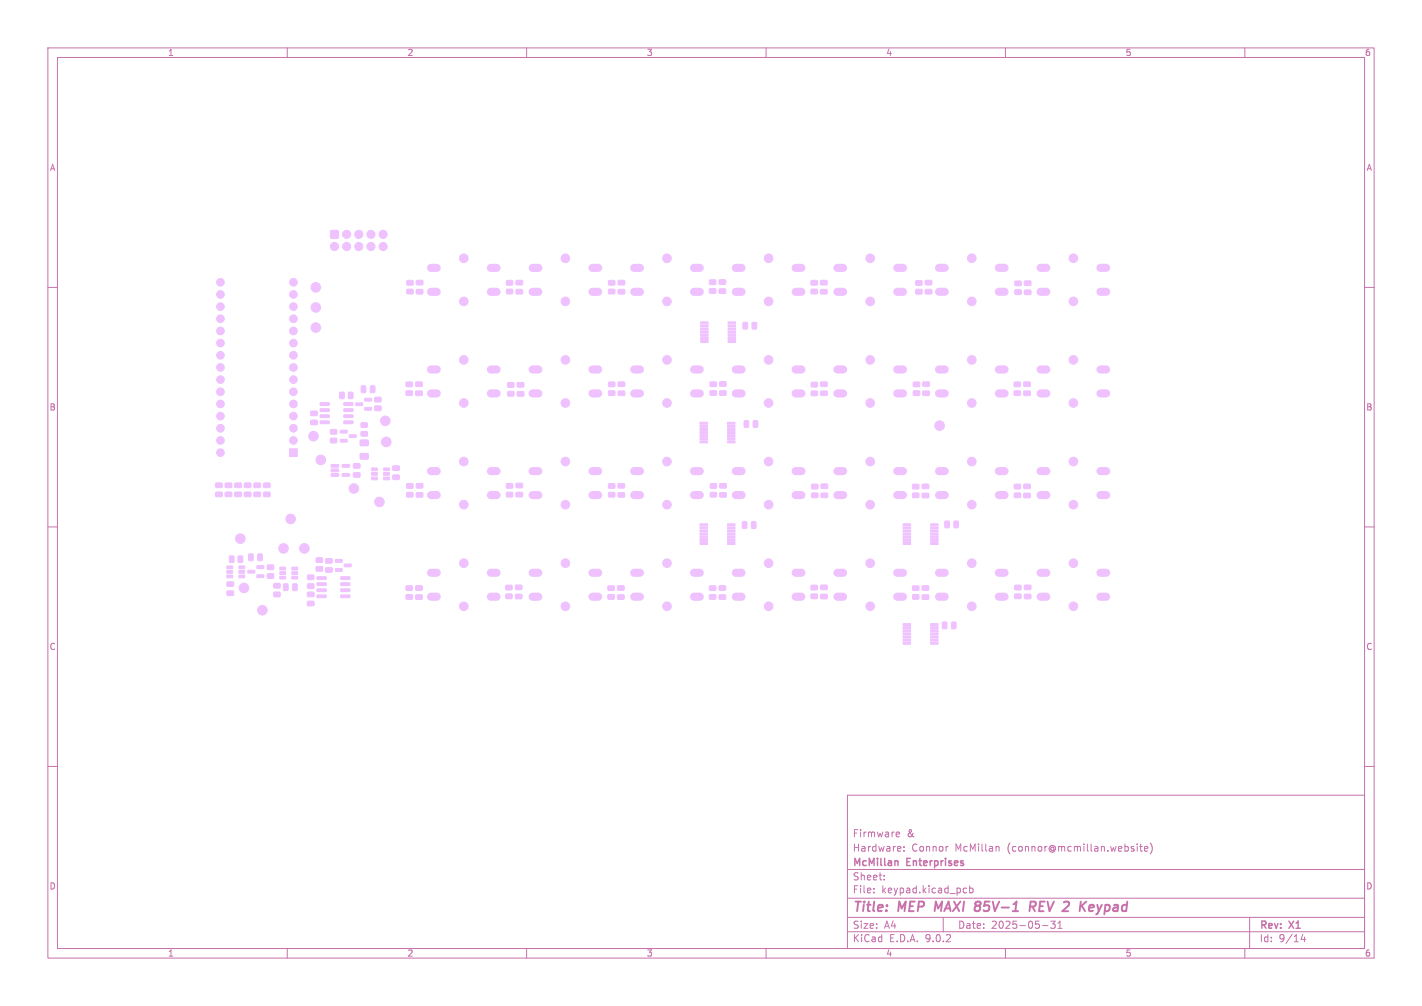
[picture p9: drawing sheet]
<svg xmlns="http://www.w3.org/2000/svg" width="297mm" height="210mm" viewBox="0 0 297 210" stroke-linecap="round" stroke-linejoin="round" font-family="sans-serif">
<defs><g id="words">
<g font-size="2.8" fill="#c872ab">
<text x="178" y="190.9">Title:</text>
<text x="187.7" y="190.9">MEP</text>
<text x="196.1" y="190.9">MAXI</text>
<text x="205.3" y="190.9">85V-1</text>
<text x="217.5" y="190.9">REV 2</text>
<text x="229.6" y="190.9">Keypad</text>
</g>
<g font-size="2.1" fill="#c872ab">
<text x="178" y="178">Hardware:</text>
<text x="178" y="175">Firmware</text>
<text x="189.4" y="175">&amp;</text>
<text x="190.4" y="178">Connor</text>
<text x="199.5" y="178">McMillan</text>
<text x="210.5" y="178">(connor@mcmillan.website)</text>
<text x="178" y="184">Sheet:</text>
<text x="178" y="181.2">McMillan</text>
<text x="189.5" y="181.2">Enterprises</text>
<text x="178" y="186.7">File:</text>
<text x="184.1" y="186.7">keypad.kicad_pcb</text>
<text x="178" y="196.9">KiCad</text>
<text x="178" y="194.1">Size:</text>
<text x="184.7" y="194.1">A4</text>
<text x="185.7" y="196.9">E.D.A.</text>
<text x="193.3" y="196.9">9.0.2</text>
<text x="200" y="194.1">Date:</text>
<text x="207" y="194.1">2025-05-31</text>
<text x="263" y="194.3">Rev:</text>
<text x="263" y="196.9">Id:</text>
<text x="267.1" y="196.9">9/14</text>
<text x="269.4" y="194.3">X1</text>
</g>
<g font-size="1.8" fill="#c872ab">
<text x="35" y="11.9">1</text>
<text x="85" y="11.9">2</text>
<text x="135" y="11.9">3</text>
<text x="185" y="11.9">4</text>
<text x="235" y="11.9">5</text>
<text x="285" y="11.9">6</text>
<text x="10.3" y="35.9">A</text>
<text x="285.4" y="35.9">A</text>
<text x="10.3" y="85.9">B</text>
<text x="285.3" y="85.9">B</text>
<text x="10.3" y="135.9">C</text>
<text x="285.3" y="135.9">C</text>
<text x="10.3" y="185.9">D</text>
<text x="285.3" y="185.9">D</text>
<text x="35" y="199.9">1</text>
<text x="85" y="199.9">2</text>
<text x="135" y="199.9">3</text>
<text x="185" y="199.9">4</text>
<text x="235" y="199.9">5</text>
<text x="285" y="199.9">6</text>
</g>
</g></defs>
<g fill="none" stroke="#c872ab" stroke-width=".21">
<path d="M10 10h277v190h-277zM12 12h273v186h-273zM60 10v2M110 10v2M160 10v2M210 10v2M260 10v2M10 60h2M285 60h2M10 110h2M285 110h2M10 160h2"/>
<path d="M177 166h108v32h-108zM187.2 174.6h.6M187.2 173.8l.5-.1 .2 .4-.7 .1M188.8 177.6v.1M188.8 176.8v.1M197.9 176.7h.1M208.2 176.7l.5 .2v.8M237.5 176.2v.1M237.5 176.7v1M238 176.7h.6M238.2 176.2v1.3l.4 .2M239 177.2l.7-.1v-.3l-.5-.1-.2 .2 .1 .7h.6"/>
<path d="M240.2 176a1.72 1.72 0 0 1 0 2.3M285 160h2M60 198v2M110 198v2M160 198v2M177 194.5h108M177 191.5h108M177 187.5h108M177 181.5h108M182.5 186.3v.1M182.5 185.5v.1M184.7 183.6v.1"/>
<path d="M184.7 182.8v.1M197 191.5v3M201.3 186.3h.6M201.3 185.5h.6M202.5 185.5l.5-.1 .2 .3-.1 .6h-.6M202.5 184.9v1.5M210 198v2M217.7 193.2h1.2M219.5 192.3h.9l-.5 .6 .4 .1v.7l-.2 .1-.6-.1M221 193.8h.8M221 192.7l.4-.4v1.5M260 198v2"/>
<path d="M261 191.5v6.5M272.1 195l-.4 1.1h1M272.5 195.6v1"/>
</g>
<path d="M195.5 188.2l-.3 2M204 189.1h.4M204.1 188.2h.4M204.4 189.1l.2 .1M204.6 190l-.3 .2M204.6 189l-.2 .1M215.1 189.3h.8l.3-.2a.51 .51 0 0 0-.2-.9h-.7l-.3 2M215.6 189.3l.6 .9M227.8 188.9l.6 .1 .1 .4-1 .1M228.3 190.1l-.6 .1" fill="none" stroke="#c872ab" stroke-width=".4"/>
<path d="M187.3 179.7l.3 .2v.8" fill="none" stroke="#c872ab" stroke-width=".3"/>
<g fill="#efc1ff" stroke="#efc1ff" stroke-width=".21">
<path d="M212 58.7h1.2l.1 .2v.6l-.2 .2h-1l-.2-.3z"/>
<path d="M212 60.5h1.2l.1 .2v.6l-.2 .2h-1l-.2-.3z"/>
<path d="M214 122.2l1.2-.1 .2 .3-.1 .6-.2 .1h-1l-.2-.2z"/>
<path d="M214 124.1l1.2-.1 .2 .3-.1 .6-.2 .1h-1l-.2-.2z"/>
<path d="M148.2 124.2l1.2-.1 .1 .2v.7l-.2 .1h-1l-.2-.2z"/>
<path d="M148.2 122.3h1.2l.1 .2v.6l-.2 .2h-1l-.2-.3z"/>
<path d="M71.8 84.1h1.9v.5h-1.8z"/>
<path d="M71.8 85.4l1.9-.1v.5l-1.8 .1z"/>
<path d="M71.8 86.6h1.9v.5l-1.8 .1z"/>
<path d="M71.8 87.9h1.9v.5h-1.8z"/>
<path d="M66.9 87.9h1.8l.1 .5h-1.9z"/>
<path d="M66.9 86.6h1.8l.1 .5-1.9 .1z"/>
<path d="M66.9 85.4l1.8-.1 .1 .5-1.9 .1z"/>
<path d="M66.9 84.1h1.8l.1 .5h-1.9z"/>
<path d="M74.3 84.1h1.4v.5l-1.3 .1z"/>
<path d="M76.2 83.2l1.3-.1 .1 .5-1.3 .1z"/>
<path d="M76.2 85.1l1.3-.1 .1 .5-1.3 .1z"/>
<path d="M213.9 79.8l1.2-.1 .1 .3v.5l-.2 .2h-1.1l-.1-.2z"/>
<path d="M213.9 81.7l1.2-.1 .1 .3v.5l-.2 .2h-1.1l-.1-.2z"/>
<path d="M105.8 60.4h1.2l.1 .2v.6l-.2 .2-1-.1-.2-.2z"/>
<path d="M105.8 58.6l1.2-.1 .1 .3v.6l-.2 .1h-1l-.2-.2z"/>
<path d="M80.1 97.7h1.2v.5l-1.1 .1z"/>
<path d="M80.1 98.7l1.2-.1v.6h-1.1z"/>
<path d="M80.1 99.6h1.2v.5l-1.1 .1z"/>
<path d="M77.6 99.6h1.2v.5l-1.1 .1z"/>
<path d="M77.6 98.7l1.2-.1v.6h-1.1z"/>
<path d="M77.6 97.7h1.2v.5l-1.1 .1z"/>
<path d="M49.1 102.8l1.2-.1 .1 .3v.6l-.2 .1h-1l-.2-.2z"/>
<path d="M49.1 100.9l1.2-.1 .1 .3v.6l-.2 .1h-1l-.2-.2z"/>
<path d="M61 118.4h1.1l.1 .5-1.2 .1z"/>
<path d="M61 119.4h1.1l.1 .5h-1.2z"/>
<path d="M61 120.3h1.1l.1 .5-1.2 .1z"/>
<path d="M58.5 120.3h1.1v.5l-1.1 .1z"/>
<path d="M58.5 119.4h1.1v.5h-1.1z"/>
<path d="M58.5 118.4h1.1v.5l-1.1 .1z"/>
<path d="M198.8 129.9l.6-.1 .3 .2v1l-.2 .3h-.6l-.2-.2z"/>
<path d="M196.9 129.9l.6-.1 .3 .2v1l-.2 .3h-.6l-.2-.2z"/>
<path d="M49.9 118.2h1.2v.5h-1.2z"/>
<path d="M49.9 119.1h1.2v.5l-1.2 .1z"/>
<path d="M49.9 120.1h1.2v.5h-1.2z"/>
<path d="M47.4 120.1h1.1l.1 .5h-1.2z"/>
<path d="M47.4 119.1h1.1l.1 .5-1.2 .1z"/>
<path d="M47.4 118.2h1.1l.1 .5h-1.2z"/>
<path d="M64.3 120.1l1.1-.1 .2 .3v.6l-.3 .1h-.9l-.2-.2z"/>
<path d="M64.3 121.9h1.1l.2 .2v.6l-.3 .2-.9-.1-.2-.2z"/>
<path d="M212 124h1.1l.2 .2v.6l-.3 .2h-.9l-.2-.3z"/>
<path d="M212 122.2h1.1l.2 .2v.6l-.3 .2h-.9l-.2-.3z"/>
<path d="M71.9 117.8l1.4-.1 .1 .5-1.4 .1z"/>
<path d="M70.1 118.7h1.3l.1 .5-1.4 .1z"/>
<path d="M70.1 116.8h1.3l.1 .5-1.4 .1z"/>
<path d="M105.8 102.8h1.2l.1 .2v.6l-.2 .2-1-.1-.2-.2z"/>
<path d="M105.8 101l1.2-.1 .1 .3v.6l-.2 .1h-1l-.2-.2z"/>
<path d="M129 122.3h1.2l.2 .2v.6l-.3 .1h-1l-.2-.2z"/>
<path d="M129 124.2h1.2l.2 .2v.6l-.3 .1h-1l-.2-.2z"/>
<path d="M150.2 122.3h1.2l.2 .2v.6l-.2 .1h-1.1l-.1-.2z"/>
<path d="M150.2 124.2h1.2l.2 .2v.6l-.2 .1h-1.1l-.1-.2z"/>
<path d="M211.8 81.6h1.2l.2 .2v.6l-.3 .2h-1l-.1-.3z"/>
<path d="M211.8 79.8l1.2-.1 .2 .3v.6l-.3 .2-1-.1-.1-.2z"/>
<path d="M127 124.2l1.2-.1 .1 .2v.7l-.2 .1h-1l-.2-.2z"/>
<path d="M127 122.3h1.2l.1 .2v.6l-.2 .2h-1l-.2-.3z"/>
<path d="M129.1 101l1.2-.1 .2 .3v.6l-.3 .1h-1l-.2-.2z"/>
<path d="M129.1 102.9l1.2-.1 .2 .3v.6l-.3 .1h-1l-.2-.2z"/>
<path d="M85 60.4h1.2l.1 .2v.6l-.2 .2-1-.1-.2-.2z"/>
<path d="M85 58.6l1.2-.1 .1 .3v.6l-.2 .1h-1l-.2-.2z"/>
<path d="M60.5 93.7h1.6v1.6h-1.6z"/>
<path d="M150.2 58.4h1.2l.2 .2v.6l-.2 .2-1.1-.1-.1-.2z"/>
<path d="M150.2 60.3h1.2l.2 .2v.6l-.2 .2-1.1-.1-.1-.2z"/>
<path d="M107.7 122.2l1.2-.1 .2 .3-.1 .6-.2 .1h-1l-.2-.2z"/>
<path d="M107.7 124.1l1.2-.1 .2 .3-.1 .6-.2 .1h-1l-.2-.2z"/>
<path d="M211.9 103l1.1-.1 .2 .2v.7l-.2 .1h-1l-.2-.2z"/>
<path d="M211.9 101.1h1.1l.2 .2v.6l-.2 .2h-1l-.2-.3z"/>
<path d="M84.8 124.2l1.2-.1 .2 .2v.7l-.3 .1h-1l-.1-.2z"/>
<path d="M84.8 122.3h1.2l.2 .2v.6l-.3 .2h-1l-.1-.3z"/>
<path d="M84.8 81.6h1.2l.2 .2v.6l-.3 .2h-1l-.1-.3z"/>
<path d="M84.8 79.8l1.2-.1 .2 .3v.6l-.3 .2-1-.1-.1-.2z"/>
<path d="M78.3 84.8l1.2-.1 .1 .3v.6l-.2 .1h-1l-.2-.2z"/>
<path d="M78.3 83l1.2-.1 .1 .2v.7l-.2 .1h-1l-.2-.2z"/>
<path d="M193.3 58.6l1.2-.1 .2 .2-.1 .6-.2 .2h-1l-.2-.3z"/>
<path d="M193.3 60.5l1.2-.1 .2 .2-.1 .6-.2 .2h-1l-.2-.3z"/>
<path d="M53.1 102.8l1.2-.1 .1 .3v.6l-.2 .1h-1l-.2-.2z"/>
<path d="M53.1 100.9l1.2-.1 .1 .3v.6l-.2 .1h-1l-.2-.2z"/>
<path d="M214 58.7l1.2-.1 .2 .3-.1 .6-.2 .1h-1l-.2-.2z"/>
<path d="M214 60.6l1.2-.1 .2 .3-.1 .6-.2 .1h-1l-.2-.2z"/>
<path d="M192.6 122.3h1.3l.1 .2v.6l-.2 .1h-1.1l-.1-.2z"/>
<path d="M192.6 124.2h1.3l.1 .2v.6l-.2 .1h-1.1l-.1-.2z"/>
<path d="M171.4 122.2l1.3-.1 .1 .3v.6l-.2 .1h-1.1l-.1-.2z"/>
<path d="M171.4 124.1l1.3-.1 .1 .3v.6l-.2 .1h-1.1l-.1-.2z"/>
<path d="M148.2 60.3l1.2-.1 .1 .3v.6l-.2 .1h-1l-.2-.2z"/>
<path d="M148.2 58.5l1.2-.1 .1 .2v.7l-.2 .1h-1l-.2-.2z"/>
<path d="M47.1 102.8l1.2-.1 .1 .3v.6l-.2 .1h-1l-.2-.2z"/>
<path d="M47.1 100.9l1.2-.1 .1 .3v.6l-.2 .1h-1l-.2-.2z"/>
<path d="M64.2 123.7l1.3-.1 .1 .2v.6l-.2 .2h-1.1l-.1-.3z"/>
<path d="M64.2 125.6l1.3-.1 .1 .2v.6l-.2 .2h-1.1l-.1-.3z"/>
<path d="M73 90.8h1.3l.1 .5h-1.4z"/>
<path d="M71.1 91.7h1.3l.1 .5-1.3 .1z"/>
<path d="M71.1 89.8h1.3l.1 .5-1.3 .1z"/>
<path d="M45.1 102.8l1.2-.1 .1 .3v.6l-.2 .1h-1l-.2-.2z"/>
<path d="M45.1 100.9l1.2-.1 .1 .3v.6l-.2 .1h-1l-.2-.2z"/>
<path d="M107.8 100.9h1.2l.2 .2v.6l-.3 .2-1-.1-.2-.2z"/>
<path d="M107.8 102.8h1.2l.2 .2v.6l-.3 .2-1-.1-.2-.2z"/>
<path d="M169.4 124h1.2l.2 .2-.1 .6-.2 .2h-1l-.1-.3z"/>
<path d="M169.4 122.2h1.2l.2 .2-.1 .6-.2 .2h-1l-.1-.3z"/>
<path d="M66.1 116.5l1.1-.1 .2 .3v.6l-.3 .1h-.9l-.2-.2z"/>
<path d="M66.1 118.3h1.1l.2 .2v.6l-.3 .2-.9-.1-.2-.2z"/>
<path d="M57.2 123.7l1.2-.1 .1 .2v.7l-.2 .1h-1l-.2-.2z"/>
<path d="M57.2 121.8h1.2l.1 .2v.6l-.2 .2h-1l-.2-.3z"/>
<path d="M73.8 98.7h1.3l.1 .2v.6l-.2 .2-1.1-.1-.1-.2z"/>
<path d="M73.8 96.8h1.3l.1 .2v.6l-.2 .2-1.1-.1-.1-.2z"/>
<path d="M157 108.9h.7l.2 .1v1.1l-.1 .2h-.6l-.3-.1z"/>
<path d="M155.1 108.9h.7l.2 .1v1.1l-.1 .2h-.6l-.3-.1z"/>
<path d="M169.6 103l1.1-.1 .2 .2v.7l-.3 .1h-1l-.1-.2z"/>
<path d="M169.6 101.1h1.1l.2 .2v.6l-.3 .2h-1l-.1-.3z"/>
<path d="M85 102.8h1.1l.2 .2v.6l-.3 .2h-.9l-.2-.3z"/>
<path d="M85 101h1.1l.2 .2v.6l-.3 .2-.9-.1-.2-.2z"/>
<path d="M192.6 101.1h1.3l.1 .2v.6l-.2 .1h-1.1l-.1-.2z"/>
<path d="M192.6 103h1.3l.1 .2v.6l-.2 .1h-1.1l-.1-.2z"/>
<path d="M86.9 79.8l1.2-.1 .1 .3v.5l-.2 .2h-1.1l-.1-.2z"/>
<path d="M86.9 81.7l1.2-.1 .1 .3v.5l-.2 .2h-1.1l-.1-.2z"/>
<path d="M129.1 58.6l1.3-.1 .1 .2v.6l-.2 .2h-1.1l-.1-.3z"/>
<path d="M129.1 60.5l1.3-.1 .1 .2v.6l-.2 .2h-1.1l-.1-.3z"/>
<path d="M194.4 109.4h1.5v.3l-1.5 .1z"/>
<path d="M194.4 110h1.5v.4h-1.5z"/>
<path d="M194.4 110.7h1.5v.3l-1.5 .1z"/>
<path d="M194.4 111.3h1.5v.4h-1.5z"/>
<path d="M194.4 112h1.5v.3l-1.5 .1z"/>
<path d="M194.4 112.6h1.5v.4h-1.5z"/>
<path d="M194.4 113.3h1.5v.3l-1.5 .1z"/>
<path d="M188.6 113.3h1.6v.3l-1.5 .1z"/>
<path d="M188.6 112.6h1.6v.4h-1.5z"/>
<path d="M188.6 112h1.6v.3l-1.5 .1z"/>
<path d="M188.6 111.3h1.6v.4h-1.5z"/>
<path d="M188.6 110.7h1.6v.3l-1.5 .1z"/>
<path d="M188.6 110h1.6v.4h-1.5z"/>
<path d="M188.6 109.4h1.6v.3l-1.5 .1z"/>
<path d="M86.9 122.3h1.2l.1 .2v.6l-.2 .1h-1.1l-.1-.2z"/>
<path d="M86.9 124.2h1.2l.1 .2v.6l-.2 .1h-1.1l-.1-.2z"/>
<path d="M106.1 81.8l1.1-.1 .2 .2v.7l-.3 .1h-1l-.1-.2z"/>
<path d="M106.1 79.9h1.1l.2 .2v.6l-.3 .2h-1l-.1-.3z"/>
<path d="M75.5 80.6l.7-.1 .2 .2v1l-.1 .3h-.6l-.3-.2z"/>
<path d="M77.4 80.6l.7-.1 .2 .2v1l-.1 .3h-.6l-.3-.2z"/>
<path d="M171.5 101.1l1.3-.1 .1 .3v.5l-.2 .2h-1.1l-.1-.2z"/>
<path d="M171.5 103l1.3-.1 .1 .3v.5l-.2 .2h-1.1l-.1-.2z"/>
<path d="M51.8 119.1l1.3-.1 .1 .5-1.3 .1z"/>
<path d="M53.7 118.1h1.3l.1 .5-1.4 .1z"/>
<path d="M53.7 120h1.3l.1 .5-1.4 .1z"/>
<path d="M71.5 97h1.5v.5h-1.5z"/>
<path d="M71.5 98.9h1.5v.5h-1.5z"/>
<path d="M69.2 98.9h1.5v.5h-1.5z"/>
<path d="M69.2 97.9h1.5v.5l-1.5 .1z"/>
<path d="M69.2 97h1.5v.5h-1.5z"/>
<path d="M52 115.7l.6-.1 .3 .2v1l-.2 .2-.6 .1-.2-.2z"/>
<path d="M53.9 115.7l.6-.1 .3 .2v1l-.2 .2-.6 .1-.2-.2z"/>
<path d="M129.1 79.8l1.3-.1 .1 .3v.5l-.2 .2h-1.1l-.1-.2z"/>
<path d="M129.1 81.7l1.3-.1 .1 .3v.5l-.2 .2h-1.1l-.1-.2z"/>
<path d="M152 109.4h1.5v.3l-1.5 .1z"/>
<path d="M152 110h1.5v.4h-1.5z"/>
<path d="M152 110.7h1.5v.3l-1.5 .1z"/>
<path d="M152 111.3h1.5v.4h-1.5z"/>
<path d="M152 112h1.5v.3l-1.5 .1z"/>
<path d="M152 112.6h1.5v.4h-1.5z"/>
<path d="M152 113.3h1.5v.3l-1.5 .1z"/>
<path d="M146.2 113.3h1.5l.1 .3-1.6 .1z"/>
<path d="M146.2 112.6h1.5l.1 .4h-1.6z"/>
<path d="M146.2 112h1.5l.1 .3-1.6 .1z"/>
<path d="M146.2 111.3h1.5l.1 .4h-1.6z"/>
<path d="M146.2 110.7h1.5l.1 .3-1.6 .1z"/>
<path d="M146.2 110h1.5l.1 .4h-1.6z"/>
<path d="M146.2 109.4h1.5l.1 .3-1.6 .1z"/>
<path d="M127.1 81.6h1.2l.2 .2-.1 .6-.2 .2h-1l-.1-.3z"/>
<path d="M127.1 79.8l1.2-.1 .2 .3-.1 .6-.2 .2-1-.1-.1-.2z"/>
<path d="M190.6 103l1.2-.1 .2 .2-.1 .7-.2 .1h-1l-.1-.2z"/>
<path d="M190.6 101.1h1.2l.2 .2-.1 .6-.2 .2h-1l-.1-.3z"/>
<path d="M171.4 79.8l1.3-.1 .1 .3v.5l-.2 .2h-1.1l-.1-.2z"/>
<path d="M171.4 81.7l1.3-.1 .1 .3v.5l-.2 .2h-1.1l-.1-.2z"/>
<path d="M87 58.6l1.2-.1 .2 .2-.1 .6-.2 .2h-1l-.2-.3z"/>
<path d="M87 60.5l1.2-.1 .2 .2-.1 .6-.2 .2h-1l-.2-.3z"/>
<path d="M171.4 58.6l1.2-.1 .2 .2v.6l-.3 .2h-1l-.2-.3z"/>
<path d="M171.4 60.5l1.2-.1 .2 .2v.6l-.3 .2h-1l-.2-.3z"/>
<path d="M55.9 118l1.1-.1 .2 .3v.6l-.3 .1h-.9l-.2-.2z"/>
<path d="M55.9 119.8h1.1l.2 .2v.6l-.3 .2-.9-.1-.2-.2z"/>
<path d="M152 88.2l1.5-.1v.4h-1.5z"/>
<path d="M152 88.8h1.5v.4h-1.5z"/>
<path d="M152 89.5l1.5-.1v.4h-1.5z"/>
<path d="M152 90.1h1.5v.4h-1.5z"/>
<path d="M152 90.8l1.5-.1v.4h-1.5z"/>
<path d="M152 91.4h1.5v.4h-1.5z"/>
<path d="M152 92.1l1.5-.1v.4h-1.5z"/>
<path d="M146.2 92.1l1.5-.1 .1 .4h-1.6z"/>
<path d="M146.2 91.4h1.5l.1 .4h-1.6z"/>
<path d="M146.2 90.8l1.5-.1 .1 .4h-1.6z"/>
<path d="M146.2 90.1h1.5l.1 .4h-1.6z"/>
<path d="M146.2 89.5l1.5-.1 .1 .4h-1.6z"/>
<path d="M146.2 88.8h1.5l.1 .4h-1.6z"/>
<path d="M146.2 88.2l1.5-.1 .1 .4h-1.6z"/>
<path d="M51.1 102.8l1.2-.1 .1 .3v.6l-.2 .1h-1l-.2-.2z"/>
<path d="M51.1 100.9l1.2-.1 .1 .3v.6l-.2 .1h-1l-.2-.2z"/>
<path d="M127.1 102.8h1.2l.2 .2-.1 .6-.2 .2h-1l-.1-.3z"/>
<path d="M127.1 101h1.2l.2 .2-.1 .6-.2 .2-1-.1-.1-.2z"/>
<path d="M169.5 81.7l1.1-.1 .2 .3v.6l-.3 .1h-1l-.1-.2z"/>
<path d="M169.5 79.9l1.1-.1 .2 .2v.6l-.3 .2h-1l-.1-.2z"/>
<path d="M190.6 124.2l1.2-.1 .2 .2-.1 .7-.2 .1h-1l-.1-.2z"/>
<path d="M190.6 122.3h1.2l.2 .2-.1 .6-.2 .2h-1l-.1-.3z"/>
<path d="M169.4 60.4h1.2l.2 .2-.1 .6-.2 .2-1-.1-.1-.2z"/>
<path d="M169.4 58.6l1.2-.1 .2 .3-.1 .6-.2 .1h-1l-.1-.2z"/>
<path d="M47.4 123.4h1.3l.1 .2v.6l-.2 .1h-1.1l-.1-.2z"/>
<path d="M47.4 121.5h1.3l.1 .2v.6l-.2 .1h-1.1l-.1-.2z"/>
<path d="M108.1 79.9l1.2-.1 .1 .3v.6l-.2 .1h-1.1l-.1-.2z"/>
<path d="M108.1 81.8l1.2-.1 .1 .3v.6l-.2 .1h-1.1l-.1-.2z"/>
<path d="M148.4 102.8h1.1l.2 .2v.6l-.2 .2h-1l-.2-.3z"/>
<path d="M148.4 101h1.1l.2 .2v.6l-.2 .2-1-.1-.2-.2z"/>
<path d="M75.4 88.3l1.2-.1 .2 .3v.6l-.3 .2-1-.1-.1-.2z"/>
<path d="M75.4 90.1h1.2l.2 .2v.6l-.3 .2h-1l-.1-.3z"/>
<path d="M192.8 79.8l1.2-.1 .1 .3v.5l-.2 .2h-1l-.2-.2z"/>
<path d="M192.8 81.7l1.2-.1 .1 .3v.5l-.2 .2h-1l-.2-.2z"/>
<path d="M157.4 87.9l.6-.1 .3 .1v1.1l-.2 .2h-.6l-.2-.1z"/>
<path d="M155.5 87.9l.6-.1 .3 .1v1.1l-.2 .2h-.6l-.2-.1z"/>
<path d="M71.2 120.4h1.8l.1 .5-1.9 .1z"/>
<path d="M71.2 121.7h1.8l.1 .5h-1.9z"/>
<path d="M71.2 123l1.8-.1 .1 .5-1.9 .1z"/>
<path d="M71.2 124.2h1.8l.1 .5-1.9 .1z"/>
<path d="M66.2 124.2h1.9v.5l-1.8 .1z"/>
<path d="M66.2 123l1.9-.1v.5l-1.8 .1z"/>
<path d="M66.2 121.7h1.9v.5h-1.8z"/>
<path d="M66.2 120.4h1.9v.5l-1.8 .1z"/>
<path d="M148.3 81.6l1.2-.1 .2 .3v.6l-.3 .2-1-.1-.1-.2z"/>
<path d="M148.3 79.8l1.2-.1 .2 .3v.6l-.3 .1h-1l-.1-.2z"/>
<path d="M194.4 130.2h1.5v.4h-1.5z"/>
<path d="M194.4 130.8h1.5v.4h-1.5z"/>
<path d="M194.4 131.5h1.5v.4h-1.5z"/>
<path d="M194.4 132.1h1.5v.4h-1.5z"/>
<path d="M194.4 132.8h1.5v.4h-1.5z"/>
<path d="M194.4 133.4h1.5v.4h-1.5z"/>
<path d="M194.4 134.1h1.5v.4h-1.5z"/>
<path d="M188.6 134.1h1.6v.4h-1.5z"/>
<path d="M188.6 133.4h1.6v.4h-1.5z"/>
<path d="M188.6 132.8h1.6v.4h-1.5z"/>
<path d="M188.6 132.1h1.6v.4h-1.5z"/>
<path d="M188.6 131.5h1.6v.4h-1.5z"/>
<path d="M188.6 130.8h1.6v.4h-1.5z"/>
<path d="M188.6 130.2h1.6v.4h-1.5z"/>
<path d="M64.9 85.9l1.2-.1 .2 .2v.6l-.2 .2h-1.1l-.1-.3z"/>
<path d="M64.9 87.8l1.2-.1 .2 .2v.6l-.2 .2h-1.1l-.1-.3z"/>
<path d="M199.3 108.8l.7-.1 .2 .2v1l-.1 .3h-.6l-.3-.2z"/>
<path d="M197.4 108.8l.7-.1 .2 .2v1l-.1 .3h-.6l-.3-.2z"/>
<path d="M68 116.7l1.3-.1 .1 .2v.6l-.2 .2h-1.1l-.1-.3z"/>
<path d="M68 118.6l1.3-.1 .1 .2v.6l-.2 .2h-1.1l-.1-.3z"/>
<path d="M105.7 124h1.1l.2 .2v.6l-.3 .2h-.9l-.2-.3z"/>
<path d="M105.7 122.2h1.1l.2 .2v.6l-.3 .2h-.9l-.2-.3z"/>
<path d="M69 89.7l1.2-.1 .2 .3v.6l-.3 .2-1-.1-.1-.2z"/>
<path d="M69 91.5h1.2l.2 .2v.6l-.3 .2h-1l-.1-.3z"/>
<path d="M150.4 101l1.2-.1 .1 .3v.6l-.2 .1h-1.1l-.1-.2z"/>
<path d="M150.4 102.9l1.2-.1 .1 .3v.6l-.2 .1h-1.1l-.1-.2z"/>
<path d="M152.1 67.2h1.5v.4h-1.5z"/>
<path d="M152.1 67.9l1.5-.1v.4h-1.5z"/>
<path d="M152.1 68.5h1.5v.4h-1.5z"/>
<path d="M152.1 69.2l1.5-.1v.4h-1.5z"/>
<path d="M152.1 69.8h1.5v.4h-1.5z"/>
<path d="M152.1 70.5l1.5-.1v.4h-1.5z"/>
<path d="M152.1 71.1h1.5v.4h-1.5z"/>
<path d="M146.3 71.1h1.6v.4h-1.5z"/>
<path d="M146.3 70.5l1.6-.1v.4h-1.5z"/>
<path d="M146.3 69.8h1.6v.4h-1.5z"/>
<path d="M146.3 69.2l1.6-.1v.4h-1.5z"/>
<path d="M146.3 68.5h1.6v.4h-1.5z"/>
<path d="M146.3 67.9l1.6-.1v.4h-1.5z"/>
<path d="M146.3 67.2h1.6v.4h-1.5z"/>
<path d="M127.1 60.4h1.2l.2 .2-.1 .6-.2 .2-1-.1-.1-.2z"/>
<path d="M127.1 58.6l1.2-.1 .2 .3-.1 .6-.2 .1h-1l-.1-.2z"/>
<path d="M213.9 101.1h1.2l.1 .2v.6l-.2 .1h-1.1l-.1-.2z"/>
<path d="M213.9 103h1.2l.1 .2v.6l-.2 .1h-1.1l-.1-.2z"/>
<path d="M59.3 121.9h.6l.3 .1v1.1l-.2 .2h-.6l-.2-.1z"/>
<path d="M61.2 121.9h.6l.3 .1v1.1l-.2 .2h-.6l-.2-.1z"/>
<path d="M47.9 116.1l.7-.1 .3 .2v1l-.2 .2h-.6l-.2-.1z"/>
<path d="M49.8 116.1l.7-.1 .2 .2v1l-.1 .2h-.7l-.2-.1z"/>
<path d="M107.8 58.6l1.2-.1 .2 .2v.6l-.3 .2h-1l-.2-.3z"/>
<path d="M107.8 60.5l1.2-.1 .2 .2v.6l-.3 .2h-1l-.2-.3z"/>
<path d="M157.1 67.3h.7l.2 .1 .1 1.1-.2 .2h-.6l-.2-.1z"/>
<path d="M155.2 67.3h.7l.2 .1 .1 1.1-.2 .2h-.6l-.2-.1z"/>
<path d="M72.8 81.9l.7-.1 .2 .2 .1 1-.2 .2h-.6l-.3-.1z"/>
<path d="M71 81.9l.7-.1 .2 .2v1l-.1 .2h-.6l-.3-.1z"/>
<path d="M191.3 60.5l1.2-.1 .1 .2v.7l-.2 .1h-1l-.2-.2z"/>
<path d="M191.3 58.6h1.2l.1 .2v.6l-.2 .2h-1l-.2-.3z"/>
<path d="M150.3 79.7h1.2l.2 .2v.6l-.3 .2-1-.1-.2-.2z"/>
<path d="M150.3 81.6h1.2l.2 .2v.6l-.3 .2-1-.1-.2-.2z"/>
<path d="M55.1 102.8l1.2-.1 .1 .3v.6l-.2 .1h-1l-.2-.2z"/>
<path d="M55.1 100.9l1.2-.1 .1 .3v.6l-.2 .1h-1l-.2-.2z"/>
<path d="M190.8 81.6h1.2l.1 .2v.6l-.2 .2h-1l-.2-.3z"/>
<path d="M190.8 79.8l1.2-.1 .1 .3v.6l-.2 .2-1-.1-.2-.2z"/>
<path d="M82.1 97.3l1.2-.1 .1 .3v.6l-.2 .1h-1l-.2-.2z"/>
<path d="M82.1 99.2l1.2-.1 .1 .3v.6l-.2 .1h-1l-.2-.2z"/>
<path d="M75.3 94.7l1.5-.1 .1 .3v.8l-.2 .2h-1.3l-.2-.3z"/>
<path d="M75.3 91.9l1.5-.1 .1 .3v.8l-.2 .2h-1.3l-.2-.3z"/>
<path d="M87 101l1.2-.1 .2 .3-.1 .6-.2 .1h-1l-.2-.2z"/>
<path d="M87 102.9l1.2-.1 .2 .3-.1 .6-.2 .1h-1l-.2-.2z"/>
<path d="M69.1 48.1h1.5v1.6h-1.5z"/>
<circle cx="65.5" cy="91.1" r="1"/>
<circle cx="224.2" cy="62.9" r=".9"/>
<circle cx="224.2" cy="53.9" r=".9"/>
<circle cx="203" cy="84.1" r=".9"/>
<circle cx="203" cy="75.1" r=".9"/>
<circle cx="96.9" cy="84.1" r=".9"/>
<circle cx="96.9" cy="75.1" r=".9"/>
<circle cx="59.2" cy="114.5" r="1"/>
<circle cx="139.3" cy="84.1" r=".9"/>
<circle cx="139.3" cy="75.1" r=".9"/>
<circle cx="118.1" cy="84.1" r=".9"/>
<circle cx="118.1" cy="75.1" r=".9"/>
<circle cx="181.7" cy="126.6" r=".9"/>
<circle cx="181.7" cy="117.6" r=".9"/>
<circle cx="139.3" cy="126.6" r=".9"/>
<circle cx="139.3" cy="117.6" r=".9"/>
<circle cx="160.5" cy="62.9" r=".9"/>
<circle cx="160.5" cy="53.9" r=".9"/>
<circle cx="181.7" cy="62.9" r=".9"/>
<circle cx="181.7" cy="53.9" r=".9"/>
<circle cx="46" cy="94.5" r=".8"/>
<circle cx="46" cy="91.9" r=".8"/>
<circle cx="46" cy="89.4" r=".8"/>
<circle cx="46" cy="86.9" r=".8"/>
<circle cx="46" cy="84.3" r=".8"/>
<circle cx="46" cy="81.8" r=".8"/>
<circle cx="46" cy="79.2" r=".8"/>
<circle cx="46" cy="76.7" r=".8"/>
<circle cx="46" cy="74.2" r=".8"/>
<circle cx="46" cy="71.6" r=".8"/>
<circle cx="46" cy="69.1" r=".8"/>
<circle cx="46" cy="66.5" r=".8"/>
<circle cx="46" cy="64" r=".8"/>
<circle cx="46" cy="61.5" r=".8"/>
<circle cx="46" cy="58.9" r=".8"/>
<circle cx="61.3" cy="58.9" r=".8"/>
<circle cx="61.3" cy="61.5" r=".8"/>
<circle cx="61.3" cy="64" r=".8"/>
<circle cx="61.3" cy="66.5" r=".8"/>
<circle cx="61.3" cy="69.1" r=".8"/>
<circle cx="61.3" cy="71.6" r=".8"/>
<circle cx="61.3" cy="74.2" r=".8"/>
<circle cx="61.3" cy="76.7" r=".8"/>
<circle cx="61.3" cy="79.2" r=".8"/>
<circle cx="61.3" cy="81.8" r=".8"/>
<circle cx="61.3" cy="84.3" r=".8"/>
<circle cx="61.3" cy="86.9" r=".8"/>
<circle cx="61.3" cy="89.4" r=".8"/>
<circle cx="61.3" cy="91.9" r=".8"/>
<circle cx="160.5" cy="105.3" r=".9"/>
<circle cx="160.5" cy="96.3" r=".9"/>
<circle cx="80.7" cy="92.3" r="1"/>
<circle cx="67" cy="96" r="1"/>
<circle cx="66" cy="68.4" r="1"/>
<circle cx="118.1" cy="126.6" r=".9"/>
<circle cx="118.1" cy="117.6" r=".9"/>
<circle cx="139.3" cy="105.3" r=".9"/>
<circle cx="139.3" cy="96.3" r=".9"/>
<circle cx="50.2" cy="112.4" r="1"/>
<circle cx="96.9" cy="105.3" r=".9"/>
<circle cx="96.9" cy="96.3" r=".9"/>
<circle cx="118.1" cy="105.3" r=".9"/>
<circle cx="118.1" cy="96.3" r=".9"/>
<circle cx="66" cy="64.2" r="1"/>
<circle cx="224.2" cy="84.1" r=".9"/>
<circle cx="224.2" cy="75.1" r=".9"/>
<circle cx="73.9" cy="102" r="1"/>
<circle cx="224.2" cy="126.6" r=".9"/>
<circle cx="224.2" cy="117.6" r=".9"/>
<circle cx="79.2" cy="104.8" r="1"/>
<circle cx="196.2" cy="88.8" r="1"/>
<circle cx="181.7" cy="84.1" r=".9"/>
<circle cx="181.7" cy="75.1" r=".9"/>
<circle cx="63.6" cy="114.5" r="1"/>
<circle cx="203" cy="62.9" r=".9"/>
<circle cx="203" cy="53.9" r=".9"/>
<circle cx="181.7" cy="105.3" r=".9"/>
<circle cx="181.7" cy="96.3" r=".9"/>
<circle cx="51" cy="122.7" r="1"/>
<circle cx="60.7" cy="108.3" r="1"/>
<circle cx="96.9" cy="126.6" r=".9"/>
<circle cx="96.9" cy="117.6" r=".9"/>
<circle cx="118.1" cy="62.9" r=".9"/>
<circle cx="118.1" cy="53.9" r=".9"/>
<circle cx="66" cy="60" r="1"/>
<circle cx="203" cy="126.6" r=".9"/>
<circle cx="203" cy="117.6" r=".9"/>
<circle cx="54.8" cy="127.4" r="1"/>
<circle cx="139.3" cy="62.9" r=".9"/>
<circle cx="139.3" cy="53.9" r=".9"/>
<circle cx="203" cy="105.3" r=".9"/>
<circle cx="203" cy="96.3" r=".9"/>
<circle cx="224.2" cy="105.3" r=".9"/>
<circle cx="224.2" cy="96.3" r=".9"/>
<circle cx="160.5" cy="84.1" r=".9"/>
<circle cx="160.5" cy="75.1" r=".9"/>
<circle cx="96.9" cy="62.9" r=".9"/>
<circle cx="96.9" cy="53.9" r=".9"/>
<circle cx="160.5" cy="126.6" r=".9"/>
<circle cx="160.5" cy="117.6" r=".9"/>
<circle cx="80.5" cy="87.9" r="1"/>
<circle cx="80" cy="51.5" r=".85"/>
<circle cx="80" cy="48.9" r=".85"/>
<circle cx="77.5" cy="51.5" r=".85"/>
<circle cx="77.5" cy="48.9" r=".85"/>
<circle cx="74.9" cy="51.5" r=".85"/>
<circle cx="74.9" cy="48.9" r=".85"/>
<circle cx="72.4" cy="51.5" r=".85"/>
<circle cx="72.4" cy="48.9" r=".85"/>
<circle cx="69.9" cy="51.5" r=".85"/>
</g>
<g fill="none" stroke="#efc1ff" stroke-width="1.7">
<path d="M90 55.9h1.2M102.5 55.9h1.2M111.2 55.9h1.2M123.7 55.9h1.2M132.5 55.9h1.2M145 55.9h1.2M153.7 55.9h1.2M166.2 55.9h1.2M174.9 55.9h1.2M187.4 55.9h1.2M196.1 55.9h1.2M208.6 55.9h1.2"/>
<path d="M217.3 55.9h1.2M229.8 55.9h1.2M90 60.9h1.2M90 77.1h1.2M102.5 60.9h1.2M102.5 77.1h1.2M111.2 60.9h1.2M111.2 77.1h1.2M123.7 60.9h1.2M123.7 77.1h1.2M132.5 60.9h1.2M132.5 77.1h1.2"/>
<path d="M145 60.9h1.2M145 77.1h1.2M153.7 60.9h1.2M153.7 77.1h1.2M166.2 60.9h1.2M166.2 77.1h1.2M174.9 60.9h1.2M174.9 77.1h1.2M187.4 60.9h1.2M187.4 77.1h1.2M196.1 60.9h1.2M196.1 77.1h1.2"/>
<path d="M208.6 60.9h1.2M208.6 77.1h1.2M217.3 60.9h1.2M217.3 77.1h1.2M229.8 60.9h1.2M229.8 77.1h1.2M90 82.1h1.2M90 98.4h1.2M102.5 82.1h1.2M102.5 98.4h1.2M111.2 82.1h1.2M111.2 98.4h1.2"/>
<path d="M123.7 82.1h1.2M123.7 98.4h1.2M132.5 82.1h1.2M132.5 98.4h1.2M145 82.1h1.2M145 98.4h1.2M153.7 82.1h1.2M153.7 98.4h1.2M166.2 82.1h1.2M166.2 98.4h1.2M174.9 82.1h1.2M174.9 98.4h1.2"/>
<path d="M187.4 82.1h1.2M187.4 98.4h1.2M196.1 82.1h1.2M196.1 98.4h1.2M208.6 82.1h1.2M208.6 98.4h1.2M217.3 82.1h1.2M217.3 98.4h1.2M229.8 82.1h1.2M229.8 98.4h1.2M90 119.6h1.2M90 103.4h1.2"/>
<path d="M102.5 119.6h1.2M102.5 103.4h1.2M111.2 119.6h1.2M111.2 103.4h1.2M123.7 119.6h1.2M123.7 103.4h1.2M132.5 119.6h1.2M132.5 103.4h1.2M145 119.6h1.2M145 103.4h1.2M153.7 119.6h1.2M153.7 103.4h1.2"/>
<path d="M166.2 119.6h1.2M166.2 103.4h1.2M174.9 119.6h1.2M174.9 103.4h1.2M187.4 119.6h1.2M187.4 103.4h1.2M196.1 119.6h1.2M196.1 103.4h1.2M208.6 119.6h1.2M208.6 103.4h1.2M217.3 119.6h1.2M217.3 103.4h1.2"/>
<path d="M229.8 119.6h1.2M229.8 103.4h1.2M90 124.6h1.2M102.5 124.6h1.2M111.2 124.6h1.2M123.7 124.6h1.2M132.5 124.6h1.2M145 124.6h1.2M153.7 124.6h1.2M166.2 124.6h1.2M174.9 124.6h1.2M187.4 124.6h1.2"/>
<path d="M196.1 124.6h1.2M208.6 124.6h1.2M217.3 124.6h1.2M229.8 124.6h1.2"/>
</g>
<use href="#words"/>
</svg>
